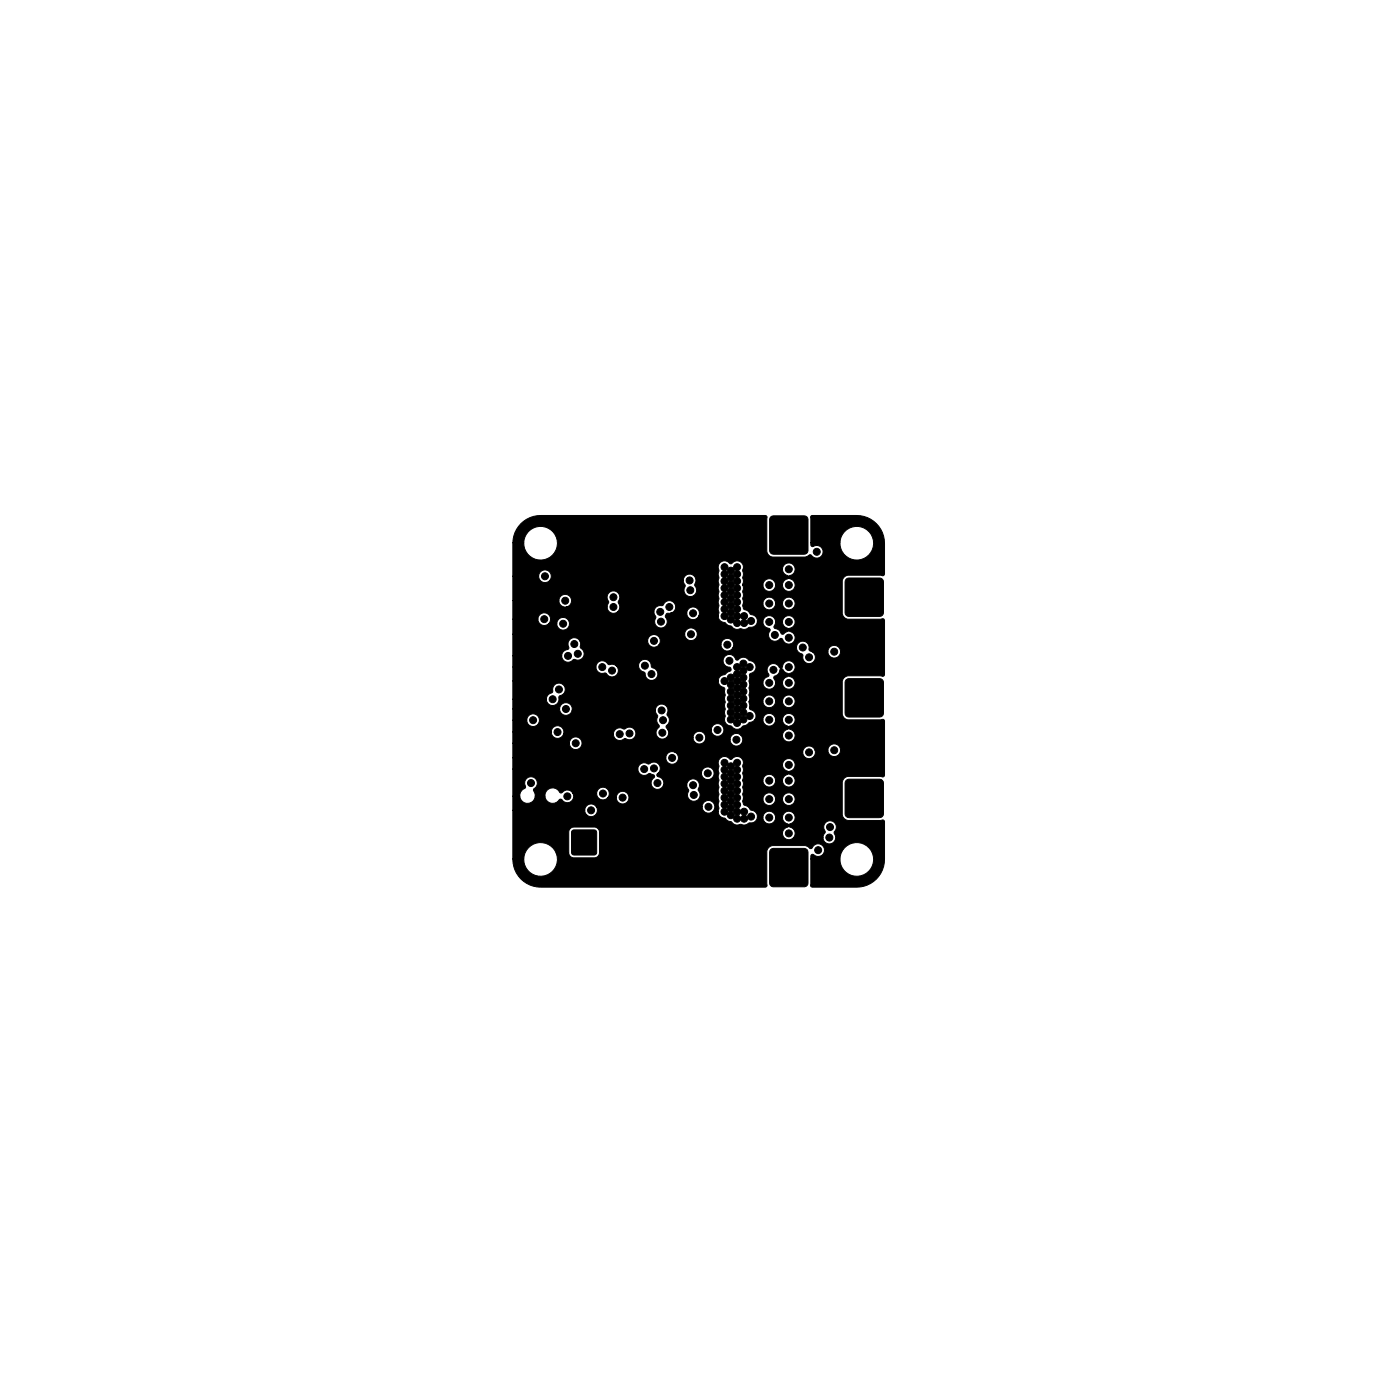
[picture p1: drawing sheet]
<svg xmlns="http://www.w3.org/2000/svg" width="100mm" height="100mm" viewBox="0 0 100 100" stroke-linecap="round" stroke-linejoin="round" font-family="sans-serif">
<g fill="#000" stroke="#000" stroke-width=".07">
<path d="M37.3 37.5l.6-.5 .8-.1h16.1l.1 .1v2.4l.1 .3 .3 .2 2.4-.1a.32 .32 0 0 1 .6 .1 .45 .45 0 0 0 .4-.1 .45 .45 0 0 0 .2-.4l-.3-.3h-.5l-.1-.3 2.1 .1a1.21 1.21 0 0 0 1.7 1 1.21 1.21 0 0 0 .3-2 1.21 1.21 0 0 0-2 .7v.2h-2.1v-1.9h3.3a1.98 1.98 0 0 1 2 2v2.2l-2.7 .1-.2 .1-.1 .3v2.3l.1 .3 .3 .1h2.5l.1 .1v3.9l-2.7 .1-.2 .1-.1 .3v2.3l.1 .3 .3 .1h2.5l.1 .1v3.9l-2.7 .1-.2 .1-.1 .3v2.3l.1 .3 .3 .1h2.5l.1 .1v2.9a1.98 1.98 0 0 1-2 1.8h-3.2l-.1-.1v-1.9h2.1a1.21 1.21 0 0 0 1.7 1.1 1.21 1.21 0 0 0 .3-2.1 1.21 1.21 0 0 0-2 .8v.2h-2.1v-.3h.3a.46 .46 0 0 0 .6-.2 .46 .46 0 0 0-.2-.6 .46 .46 0 0 0-.6 .3l-.5-.2h-2.3l-.3 .1-.1 .3v2.5l-.1 .1h-16.3a1.97 1.97 0 0 1-1.8-2h.8a1.2 1.2 0 0 0 1.4 1.2 1.2 1.2 0 0 0 .9-1.7h.9l.1 .2 .2 .2h1.6l.3-.3v-1.5h13.1a.45 .45 0 0 0 .3 .5 .45 .45 0 0 0 .5-.2h2.1a.46 .46 0 0 0 .6 .5 .46 .46 0 0 0 .2-.8 .5 .5 0 0 0 .2-.5 .5 .5 0 0 0-.4-.4h-.1a.47 .47 0 0 0-.4 .3 .47 .47 0 0 0 .1 .5l-.2 .4h-2.1a.5 .5 0 0 0-.4-.8l-.3 .3-.1 .2h-13.1l-.1-.3-.2-.1h-1.6l-.1 .1-.2 .2v1.5h-.9l-.3-.4a1.2 1.2 0 0 0-1.3-.2 1.2 1.2 0 0 0-.7 1.1h-.8v-3.5h5.1a.46 .46 0 0 0 .5 .4 .46 .46 0 0 0 .5-.4l-.1-.3h7.5a.45 .45 0 0 0 .3 .5 .45 .45 0 0 0 .5-.1h.4l.1 .3 1.2 .6h.7l.6-.2 .2-.3h.4a.45 .45 0 0 0 .4 .5 .45 .45 0 0 0 .5-.5h.5l.1 .3 .4 .3v-.1a.46 .46 0 0 0 .4-.5 .46 .46 0 0 0-.5-.4 .46 .46 0 0 0-.4 .4h-.5a.45 .45 0 0 0-.5-.4 .45 .45 0 0 0-.4 .4h-.4l-.2-.4-.3-.1-.3-.3a.35 .35 0 0 1-.2-.5h1.4a.45 .45 0 0 0 .5 .4 .45 .45 0 0 0 .4-.4h.5a.45 .45 0 0 0 .6 .4 .45 .45 0 0 0 .1-.7 .45 .45 0 0 0-.7 .2v.1l-.5-.1a.45 .45 0 0 0-.5-.4 .45 .45 0 0 0-.4 .5h-1.4l-.1-.9 .1-.4h1.4a.45 .45 0 0 0 .5 .4 .45 .45 0 0 0 .4-.4h.5a.47 .47 0 0 0 .5 .4 .47 .47 0 0 0 .4-.4 .47 .47 0 0 0-.4-.5l-.1-.1v.1a.45 .45 0 0 0-.4 .5h-.5v-.1a.45 .45 0 0 0-.5-.4 .45 .45 0 0 0-.4 .5h-1.4v-1.2h2.8l.1 .3a.42 .42 0 0 0 .4 .2 .42 .42 0 0 0 .4-.3 .45 .45 0 0 0-.4-.6 .45 .45 0 0 0-.5 .4h-2.8v-.2l-.3-.3-.2-.1-.3 .2a.27 .27 0 0 1-.4-.1h-.3l-.3 .3v3.6h-.4l.1-.2v-.3l-.1-.2-.2-.1a.45 .45 0 0 0-.6 .4h-7.5l-.2-.1-.3-.1-.2 .1-.2 .4h-5.1v-1h.5l.2 .4 .3 .1h.2a.54 .54 0 0 0 .4-.5h.7a.56 .56 0 0 0 .4 .5 .56 .56 0 0 0 .6-.2l.1-.1 .2 .1a.45 .45 0 0 0 .5 .1 .45 .45 0 0 0 .3-.4l-.1-.2h1.7a.45 .45 0 0 0 .6 .4l.2-.1h.6a.45 .45 0 0 0 .6 .4l.2-.2 .1-.2-.1-.4-.3-.1a.45 .45 0 0 0-.5 .5h-.6l.1-.4-.2-.3-.2-.1a.46 .46 0 0 0-.5 .5h-1.7l-.3-.3-.6 .2-.2-.2-.3-.1a.55 .55 0 0 0-.6 .6h-.7l-.1-.5 .2-.3v-.3l-.1-.2-.2-.1a.45 .45 0 0 0-.5 .6 .26 .26 0 0 1-.3 .4l-.1 .4h-.5v-2h8.9a.46 .46 0 0 0 .7 .5l.2-.1h.2a.26 .26 0 0 1-.1 .4 .45 .45 0 0 0 .1 .6 .45 .45 0 0 0 .5 .1l.3-.3h1.6l.1 .1a.45 .45 0 0 1 0 .6 .46 .46 0 0 0 .6 .4l.2-.2 .1-.2-.1-.4v-.4a.45 .45 0 0 0-.5-.4 .45 .45 0 0 0-.4 .5h-1.6l-.1-.4-.3-.2a.13 .13 0 0 1-.1-.1 .13 .13 0 0 1 .1-.2h3.1v.2a.46 .46 0 0 0 .7 .2l.2-.2-.1-.4a.45 .45 0 0 0-.5-.2 .45 .45 0 0 0-.3 .4h-3.1l.1-.2v-.2l-.1-.3-.2-.1-.5 .2-.2-.1h-.3l-.2 .2-.1 .2h-8.9v-.8h10.9a.45 .45 0 0 0 .7 .5l.2-.2 .1-.2-.1-.3-.2-.2h9.1a.45 .45 0 0 0 .6 .5 .45 .45 0 0 0 .3-.6h.9a.46 .46 0 0 0 .7 .4 .46 .46 0 0 0 .1-.7 .46 .46 0 0 0-.7 .2l-.1 .1h-.9l-.2-.3h-.3l-.2 .1-.2 .3h-9.4l-.2 .1-.2 .3h-10.9v-1h4a.46 .46 0 0 0 .7 .4 .46 .46 0 0 0 .1-.8 .46 .46 0 0 0-.7 .3l-.1 .1h-4v-.8h2.7a.45 .45 0 0 0 .4 .4 .45 .45 0 0 0 .5-.3h3.6v.2a.46 .46 0 0 0 .7 .2h.2a.46 .46 0 0 0 .6-.1l.1-.3-.2-.4-.2-.1-.4 .2-.3-.1a.46 .46 0 0 0-.5 .4h-3.6v-.4l-.3-.2a.45 .45 0 0 0-.6 .5h-2.7v-.9h1v.2a.46 .46 0 0 0 .7 .2l.2-.2v-.3l-.2-.2-.2-.1a.46 .46 0 0 0-.5 .3v.1h-1v-.8h3.3a.45 .45 0 0 0 .5 .5 .45 .45 0 0 0 .4-.4h6l.2 .4-.1 .5 .2 .2-.2 .3a.45 .45 0 0 0 .2 .6h2.4a.46 .46 0 0 0 .4 .4 .46 .46 0 0 0 .5-.3h1.7a.45 .45 0 0 0 .6 .5 .45 .45 0 0 0 .3-.7l-.1-.1h3a.46 .46 0 0 0 .5 .5 .46 .46 0 0 0 .4-.5 .46 .46 0 0 0-.4-.4l-.1-.1-.2 .2-.2 .3h-3l-.2-.1a.46 .46 0 0 0-.6 .4h-1.7v-.2a.45 .45 0 0 0-.8-.3l-.1 .4h-1.9l.1-.2v-.4h3.1a.46 .46 0 0 0 .4 .5 .46 .46 0 0 0 .5-.4l-.1-.3-.3-.2a.46 .46 0 0 0-.5 .4h-3.1l-.1-.2 .2-.3-.1-.4a.3 .3 0 0 1 0-.5l-.2-.3-.2-.1a.45 .45 0 0 0-.5 .4h-6v-.3l-.3-.2a.45 .45 0 0 0-.6 .4h-3.3v-.7h2.4a.45 .45 0 0 0 .6 .5l.2-.2 .1-.3a.29 .29 0 0 1 .3-.3 .45 .45 0 0 0 .1-.6 .45 .45 0 0 0-.6-.2 .52 .52 0 0 0-.3 .6l-.2 .2-.2 .3h-2.4v-1.3h14.7l.1 .4 .4 .2v2a.46 .46 0 0 0 .3 .6l.3 .2a.45 .45 0 0 0 .6-.1l.9-.5h.6a.45 .45 0 0 0 .5 .5 .45 .45 0 0 0 .4-.5h.5l.1 .2 .4 .4 .1-.2a.45 .45 0 0 0 .1-.8 .45 .45 0 0 0-.7 .4h-.5a.45 .45 0 0 0-.5-.4 .45 .45 0 0 0-.4 .4h-.6a.46 .46 0 0 0-.3-.7l-.1-.1v-.5h1a.45 .45 0 0 0 .4 .4 .45 .45 0 0 0 .5-.4h.5a.45 .45 0 0 0 .6 .4 .45 .45 0 0 0 .1-.8 .45 .45 0 0 0-.7 .3v.1h-.5a.45 .45 0 0 0-.5-.5 .45 .45 0 0 0-.4 .5h-1v-1v-.3h1a.45 .45 0 0 0 .5 .4 .45 .45 0 0 0 .4-.4h.5a.47 .47 0 0 0 .5 .4 .47 .47 0 0 0 .4-.4 .47 .47 0 0 0-.4-.5l-.1-.1-.2 .2-.2 .4h-.5v-.2a.23 .23 0 0 1-.1-.3 .23 .23 0 0 1 .2-.1l.1-.1a.26 .26 0 0 1 .3-.3l.1 .1a.41 .41 0 0 0 .3 .3 .41 .41 0 0 0 .4-.3 .46 .46 0 0 0-.3-.7 .46 .46 0 0 0-.5 .5l-.2-.1a.45 .45 0 0 0-.7-.1h-.1a.59 .59 0 0 0 0 .8l-.3 .2-.1 .3h-1v-.6l.4-.3 .1-.3-.2-.3-.3-.2a.49 .49 0 0 0-.8 0l-.4-.3-.3-.1a.45 .45 0 0 0-.3 .4 .45 .45 0 0 0 .1 .4l.4 .2v.1l-.4 .4-.3 .1-.2 .3h-14.7v-1h5.9l.1 .2a.49 .49 0 0 0 .6 .3l.2 .1a.45 .45 0 0 0 .5 .1 .45 .45 0 0 0 .2-.5l-.1-.3h1.6l.1 .4 .3 .1 .1 .3a.45 .45 0 0 0 .6 .3l.3-.3v-.3l-.2-.2-.3-.1-.2-.5-.2-.1a.46 .46 0 0 0-.5 .4h-2.1l-.3-.3h-.3l-.3 .2-.1 .2h-5.9v-.8h3.5l.1 .3 .2 .1 .3 .1a.48 .48 0 0 1 .6-.2l.3-.2 .1-.2-.1-.3-.2-.2v-.4h4.8a.45 .45 0 0 0 .4 .4 .45 .45 0 0 0 .5-.2h4.4a.45 .45 0 0 0 .3 .5 .45 .45 0 0 0 .4-.1l.2-.2h4.5l.1 .4 .3 .1a.56 .56 0 0 0 .4 .7l.4-.1a.45 .45 0 0 0-.1-.8h1.1a.46 .46 0 0 0 .7 .5l.2-.2 .1-.3-.1-.2-.3-.2a.46 .46 0 0 0-.6 .4h-1.2l-.2-.5-.3-.2a.46 .46 0 0 0-.5 .4h-4.5l-.1-.4-.3-.2a.45 .45 0 0 0-.5 .4h-4.4v-.4l-.1-.2-.2-.1a.45 .45 0 0 0-.6 .5h-4.8l-.2-.2-.2-.1a.45 .45 0 0 0-.4 .6 .31 .31 0 0 1-.4 .4l-.1 .3h-3.5v-1.5h12.3a.45 .45 0 0 0 .6 .4l.2-.2 .1-.2-.1-.3-.3-.2-.3 .1-.2 .4h-12.3v-1.1h1.8a.45 .45 0 0 0 .6 .4l.2-.1h.5a.45 .45 0 0 0 .6 .5 .45 .45 0 0 0 .3-.7l-.3-.2a.45 .45 0 0 0-.6 .4h-.5l.1-.2v-.2a.45 .45 0 0 0-.5-.3 .45 .45 0 0 0-.4 .4h-1.8v-1.3h3.3l.1 .2 .3 .2h3l.1 .2a.45 .45 0 0 0 .6 .3l.1-.1h2.6v.1a.45 .45 0 0 1 0 .6 .46 .46 0 0 0 .5 .4 .46 .46 0 0 0 .5-.4l-.1-.3a.24 .24 0 0 1 0-.3 .24 .24 0 0 1 .3 0h1.1a.45 .45 0 0 0 .7 .4l.2-.2h1.4l.1 .3 .8 .4a.67 .67 0 0 0 .8 .2h.2l.6-.1 .3-.4h.4l.1 .3 .3 .2a.32 .32 0 0 1 0 .4v.2a.48 .48 0 0 0 .4 .3 .48 .48 0 0 0 .5-.2l.1 .1a.47 .47 0 0 0 .8 .1 .47 .47 0 0 0-.3-.7l-.1-.1-.4 .3h-.1l-.2-.3-.3-.2 .1-.4h.5l.1 .2 .4 .4 .1-.2a.45 .45 0 0 0 .1-.8 .45 .45 0 0 0-.7 .4h-.5a.45 .45 0 0 0-.5-.4 .45 .45 0 0 0-.4 .4h-.4l-.2-.4-.3-.1-.3-.3a.35 .35 0 0 1-.2-.5h1.4a.45 .45 0 0 0 .5 .4 .45 .45 0 0 0 .4-.4h.5a.45 .45 0 0 0 .6 .4 .45 .45 0 0 0 .1-.7 .45 .45 0 0 0-.7 .2v.1h-.5v-.1a.45 .45 0 0 0-.5-.4 .45 .45 0 0 0-.4 .5h-1.4l-.1-.9 .1-.4h1.4a.45 .45 0 0 0 .5 .4 .45 .45 0 0 0 .4-.4h.5a.47 .47 0 0 0 .5 .4 .47 .47 0 0 0 .4-.4 .47 .47 0 0 0-.4-.5l-.1-.1-.2 .2-.2 .4h-.5v-.1a.45 .45 0 0 0-.5-.4 .45 .45 0 0 0-.4 .5h-1.4v-1.2h2.8a.51 .51 0 0 0 .4 .5l.1 .1a.47 .47 0 0 0 .3-.8 .47 .47 0 0 0-.8 .1v.1h-2.8v-.3a.47 .47 0 0 0-.4-.3 .47 .47 0 0 0-.5 .2h-.1a.46 .46 0 0 0-.7 0l-.1 .3v3.5h-1.4v-.5l-.3-.2a.46 .46 0 0 0-.6 .5h-1.1l.3-.2v-.4a.45 .45 0 0 0-.4-.3 .45 .45 0 0 0-.4 .2l-.1 .1-.4 .1-.2 .4h-2.6l.2-.3-.2-.5a.45 .45 0 0 0-.3-.7 .45 .45 0 0 0-.4 .7l.1 .1-.2 .3h-2.9l.3-.2 .1-.4a.45 .45 0 0 0-.5-.3 .45 .45 0 0 0-.4 .5h-3.3v-1.8h1.8l.2 .4 .2 .1 .4-.2h9.6l.1 .4v.5l.1 .2a.45 .45 0 0 0 .5 0 .45 .45 0 0 0 .2-.5l-.1-.2 .1-.5-.2-.2-.2-.1a.46 .46 0 0 0-.5 .4h-9.6l.1-.4a.45 .45 0 0 0-.5-.3 .45 .45 0 0 0-.4 .4h-1.8v-2.4h.8a1.2 1.2 0 0 0 1.7 1.2 1.2 1.2 0 0 0 .2-2.1 1.2 1.2 0 0 0-1.9 .7v.2h-.8l.1-.7zM55.2 37l.1-.1h2.3l.1 .1 .1 .2v2.2l-.1 .2-.1 .1h-2.3l-.1-.1-.1-.2v-2.2zM41 59.4h1.6v1.7h-1.6zM60.6 52.4h.1h2.3h.1l.1 .2v2.2l-.1 .2-.1 .1h-2.3l-.1-.1-.1-.2v-2.2zM60.6 48.6h.1h2.3h.1l.1 .2v2.2l-.1 .2-.1 .1h-2.3l-.1-.1-.1-.2v-2.2zM60.6 45.2h.1h2.3h.1l.1 .2v2.2l-.1 .2-.1 .1h-2.3l-.1-.1-.1-.2v-2.2zM60.6 41.4h.1h2.3h.1l.1 .2v2.2l-.1 .2-.1 .1h-2.3l-.1-.1-.1-.2v-2.2zM60.6 55.8h.1h2.3h.1l.1 .2v2.2l-.1 .2-.1 .1h-2.3l-.1-.1-.1-.2v-2.2zM41 61.7h1.6v1.7h-1.6zM55.2 60.8l.1-.1h2.3l.1 .1 .1 .2v2.2l-.1 .2-.1 .1h-2.3l-.1-.1-.1-.2v-2.2z"/>
<circle cx="43.4" cy="39.2" r=".25"/>
<circle cx="43.9" cy="39.2" r=".25"/>
<circle cx="44.4" cy="39.2" r=".25"/>
<circle cx="44.9" cy="39.2" r=".25"/>
<circle cx="45.4" cy="39.2" r=".25"/>
<circle cx="45.9" cy="39.2" r=".25"/>
<circle cx="46.4" cy="39.2" r=".25"/>
<circle cx="46.6" cy="39.7" r=".25"/>
<circle cx="47.2" cy="37.4" r=".25"/>
<circle cx="48.6" cy="37.4" r=".25"/>
<circle cx="53.3" cy="37.4" r=".25"/>
<circle cx="53.9" cy="37.4" r=".25"/>
<circle cx="54.3" cy="37.4" r=".25"/>
<circle cx="58.5" cy="39.5" r=".25"/>
<circle cx="37.1" cy="40.4" r=".25"/>
<circle cx="38" cy="56" r=".25"/>
<circle cx="38.2" cy="51.5" r=".25"/>
<circle cx="38.9" cy="44.3" r=".25"/>
<circle cx="38.9" cy="50.5" r=".25"/>
<circle cx="39" cy="41.2" r=".25"/>
<circle cx="39.5" cy="50" r=".25"/>
<circle cx="39.7" cy="50.9" r=".25"/>
<circle cx="39.7" cy="43.1" r=".25"/>
<circle cx="39.7" cy="57.9" r=".25"/>
<circle cx="39.8" cy="53.2" r=".25"/>
<circle cx="39.8" cy="56" r=".25"/>
<circle cx="39.9" cy="52.4" r=".25"/>
<circle cx="40" cy="49.3" r=".25"/>
<circle cx="40.3" cy="44.6" r=".25"/>
<circle cx="40.4" cy="40.4" r=".25"/>
<circle cx="40.4" cy="43" r=".25"/>
<circle cx="40.5" cy="50.7" r=".25"/>
<circle cx="40.6" cy="57" r=".25"/>
<circle cx="40.6" cy="46.9" r=".25"/>
<circle cx="41.1" cy="46.1" r=".25"/>
<circle cx="41.2" cy="53.2" r=".25"/>
<circle cx="41.4" cy="46.8" r=".25"/>
<circle cx="41.8" cy="58.5" r=".25"/>
<circle cx="42.3" cy="58" r=".25"/>
<circle cx="42.7" cy="54.6" r=".25"/>
<circle cx="43.1" cy="47.7" r=".25"/>
<circle cx="43.2" cy="56.8" r=".25"/>
<circle cx="43.3" cy="41.9" r=".25"/>
<circle cx="43.8" cy="48" r=".25"/>
<circle cx="43.9" cy="43.4" r=".25"/>
<circle cx="43.9" cy="42.7" r=".25"/>
<circle cx="43.9" cy="45.7" r=".25"/>
<circle cx="44.3" cy="52.5" r=".25"/>
<circle cx="44.6" cy="57.1" r=".25"/>
<circle cx="45" cy="43.4" r=".25"/>
<circle cx="45" cy="52.5" r=".25"/>
<circle cx="45.7" cy="54.4" r=".25"/>
<circle cx="46.1" cy="55" r=".25"/>
<circle cx="46.1" cy="47.6" r=".25"/>
<circle cx="46.6" cy="40.2" r=".25"/>
<circle cx="46.6" cy="59.6" r=".25"/>
<circle cx="46.6" cy="40.7" r=".25"/>
<circle cx="46.6" cy="48.2" r=".25"/>
<circle cx="46.8" cy="45.9" r=".25"/>
<circle cx="46.8" cy="55" r=".25"/>
<circle cx="47" cy="56" r=".25"/>
<circle cx="47.2" cy="43.8" r=".25"/>
<circle cx="47.3" cy="44.5" r=".25"/>
<circle cx="47.3" cy="58.7" r=".25"/>
<circle cx="47.3" cy="50.8" r=".25"/>
<circle cx="47.4" cy="52.4" r=".25"/>
<circle cx="47.5" cy="51.5" r=".25"/>
<circle cx="47.9" cy="42.6" r=".25"/>
<circle cx="47.9" cy="43.4" r=".25"/>
<circle cx="48.1" cy="54.2" r=".25"/>
<circle cx="48.8" cy="58.1" r=".25"/>
<circle cx="49.3" cy="41.5" r=".25"/>
<circle cx="49.3" cy="55.5" r=".25"/>
<circle cx="49.4" cy="42.2" r=".25"/>
<circle cx="49.4" cy="45.4" r=".25"/>
<circle cx="49.6" cy="43.9" r=".25"/>
<circle cx="49.6" cy="56.2" r=".25"/>
<circle cx="49.6" cy="56.9" r=".25"/>
<circle cx="50" cy="52.8" r=".25"/>
<circle cx="50.2" cy="45.3" r=".25"/>
<circle cx="50.6" cy="55.3" r=".25"/>
<circle cx="50.7" cy="57.7" r=".25"/>
<circle cx="50.7" cy="58.8" r=".25"/>
<circle cx="51.3" cy="47" r=".25"/>
<circle cx="51.3" cy="52.2" r=".25"/>
<circle cx="51.9" cy="56.6" r=".25"/>
<circle cx="51.9" cy="41.6" r=".25"/>
<circle cx="51.9" cy="54.6" r=".25"/>
<circle cx="51.9" cy="58.1" r=".25"/>
<circle cx="51.9" cy="42.6" r=".25"/>
<circle cx="51.9" cy="40.6" r=".25"/>
<circle cx="51.9" cy="55.6" r=".25"/>
<circle cx="51.9" cy="43.6" r=".25"/>
<circle cx="51.9" cy="57.6" r=".25"/>
<circle cx="51.9" cy="43.1" r=".25"/>
<circle cx="51.9" cy="41.1" r=".25"/>
<circle cx="51.9" cy="56.1" r=".25"/>
<circle cx="51.9" cy="44.1" r=".25"/>
<circle cx="51.9" cy="42.1" r=".25"/>
<circle cx="51.9" cy="48.7" r=".25"/>
<circle cx="51.9" cy="57.1" r=".25"/>
<circle cx="51.9" cy="55.1" r=".25"/>
<circle cx="52.1" cy="46.1" r=".25"/>
<circle cx="52.2" cy="47.3" r=".25"/>
<circle cx="52.3" cy="58.3" r=".25"/>
<circle cx="52.3" cy="43.3" r=".25"/>
<circle cx="52.3" cy="41.3" r=".25"/>
<circle cx="52.3" cy="50" r=".25"/>
<circle cx="52.3" cy="56.3" r=".25"/>
<circle cx="52.3" cy="44.3" r=".25"/>
<circle cx="52.3" cy="49" r=".25"/>
<circle cx="52.3" cy="55.3" r=".25"/>
<circle cx="52.3" cy="42.3" r=".25"/>
<circle cx="52.3" cy="57.3" r=".25"/>
<circle cx="52.3" cy="51" r=".25"/>
<circle cx="52.3" cy="42.8" r=".25"/>
<circle cx="52.3" cy="40.8" r=".25"/>
<circle cx="52.3" cy="41.8" r=".25"/>
<circle cx="52.3" cy="43.8" r=".25"/>
<circle cx="52.3" cy="54.8" r=".25"/>
<circle cx="52.3" cy="48.5" r=".25"/>
<circle cx="52.3" cy="49.5" r=".25"/>
<circle cx="52.3" cy="50.5" r=".25"/>
<circle cx="52.3" cy="56.8" r=".25"/>
<circle cx="52.3" cy="55.8" r=".25"/>
<circle cx="52.3" cy="51.5" r=".25"/>
<circle cx="52.3" cy="57.8" r=".25"/>
<circle cx="52.7" cy="52.9" r=".25"/>
<circle cx="52.7" cy="41.6" r=".25"/>
<circle cx="52.7" cy="56.6" r=".25"/>
<circle cx="52.7" cy="50.2" r=".25"/>
<circle cx="52.7" cy="48.2" r=".25"/>
<circle cx="52.7" cy="54.6" r=".25"/>
<circle cx="52.7" cy="44.6" r=".25"/>
<circle cx="52.7" cy="51.7" r=".25"/>
<circle cx="52.7" cy="58.1" r=".25"/>
<circle cx="52.7" cy="42.6" r=".25"/>
<circle cx="52.7" cy="40.6" r=".25"/>
<circle cx="52.7" cy="55.6" r=".25"/>
<circle cx="52.7" cy="49.2" r=".25"/>
<circle cx="52.7" cy="43.6" r=".25"/>
<circle cx="52.7" cy="57.6" r=".25"/>
<circle cx="52.7" cy="51.2" r=".25"/>
<circle cx="52.7" cy="58.6" r=".25"/>
<circle cx="52.8" cy="43.1" r=".25"/>
<circle cx="52.8" cy="41.1" r=".25"/>
<circle cx="52.8" cy="49.7" r=".25"/>
<circle cx="52.8" cy="56.1" r=".25"/>
<circle cx="52.8" cy="57.1" r=".25"/>
<circle cx="52.8" cy="44.1" r=".25"/>
<circle cx="52.8" cy="48.7" r=".25"/>
<circle cx="52.8" cy="47.7" r=".25"/>
<circle cx="52.8" cy="42.1" r=".25"/>
<circle cx="52.8" cy="50.7" r=".25"/>
<circle cx="52.8" cy="55.1" r=".25"/>
<circle cx="53.2" cy="50" r=".25"/>
<circle cx="53.2" cy="48" r=".25"/>
<circle cx="53.2" cy="51" r=".25"/>
<circle cx="53.2" cy="49" r=".25"/>
<circle cx="53.2" cy="48.5" r=".25"/>
<circle cx="53.2" cy="50.5" r=".25"/>
<circle cx="53.2" cy="49.5" r=".25"/>
<circle cx="53.2" cy="47.5" r=".25"/>
<circle cx="53.2" cy="51.5" r=".25"/>
<circle cx="53.2" cy="44.6" r=".25"/>
<circle cx="53.2" cy="58.1" r=".25"/>
<circle cx="53.2" cy="58.6" r=".25"/>
<circle cx="53.2" cy="44.1" r=".25"/>
<circle cx="53.6" cy="51.2" r=".25"/>
<circle cx="53.6" cy="47.7" r=".25"/>
<circle cx="53.8" cy="44.4" r=".25"/>
<circle cx="53.8" cy="58.4" r=".25"/>
<circle cx="55" cy="51.5" r=".25"/>
<circle cx="55" cy="44.5" r=".25"/>
<circle cx="55" cy="50.2" r=".25"/>
<circle cx="55" cy="43.2" r=".25"/>
<circle cx="55" cy="58.5" r=".25"/>
<circle cx="55.1" cy="57.2" r=".25"/>
<circle cx="55.1" cy="41.9" r=".25"/>
<circle cx="55.1" cy="55.9" r=".25"/>
<circle cx="55.1" cy="48.9" r=".25"/>
<circle cx="55.3" cy="47.9" r=".25"/>
<circle cx="55.5" cy="45.4" r=".25"/>
<circle cx="56.4" cy="45.6" r=".25"/>
<circle cx="56.4" cy="44.5" r=".25"/>
<circle cx="56.4" cy="54.7" r=".25"/>
<circle cx="56.4" cy="59.6" r=".25"/>
<circle cx="56.4" cy="52.6" r=".25"/>
<circle cx="56.4" cy="51.5" r=".25"/>
<circle cx="56.4" cy="43.2" r=".25"/>
<circle cx="56.4" cy="50.2" r=".25"/>
<circle cx="56.4" cy="58.5" r=".25"/>
<circle cx="56.5" cy="57.2" r=".25"/>
<circle cx="56.5" cy="41.9" r=".25"/>
<circle cx="56.5" cy="55.9" r=".25"/>
<circle cx="56.5" cy="48.9" r=".25"/>
<circle cx="56.5" cy="40.7" r=".25"/>
<circle cx="56.5" cy="47.7" r=".25"/>
<circle cx="57.4" cy="46.3" r=".25"/>
<circle cx="57.9" cy="47" r=".25"/>
<circle cx="57.9" cy="53.8" r=".25"/>
<circle cx="59.3" cy="59.9" r=".25"/>
<circle cx="59.4" cy="59.2" r=".25"/>
<circle cx="59.7" cy="46.6" r=".25"/>
<circle cx="59.7" cy="53.7" r=".25"/>
<circle cx="43.3" cy="61.1" r=".25"/>
<circle cx="43.9" cy="61.1" r=".25"/>
<circle cx="44.3" cy="61.1" r=".25"/>
<circle cx="44.9" cy="61.1" r=".25"/>
<circle cx="45.3" cy="61.1" r=".25"/>
<circle cx="45.9" cy="61.1" r=".25"/>
<circle cx="46.3" cy="61.1" r=".25"/>
<circle cx="46.6" cy="60.6" r=".25"/>
<circle cx="46.6" cy="60.1" r=".25"/>
<circle cx="47.3" cy="63" r=".25"/>
<circle cx="48.6" cy="63" r=".25"/>
<circle cx="53.4" cy="63.1" r=".25"/>
<circle cx="53.9" cy="63.1" r=".25"/>
<circle cx="54.4" cy="63.1" r=".25"/>
<circle cx="58.6" cy="60.8" r=".25"/>
</g>
</svg>
